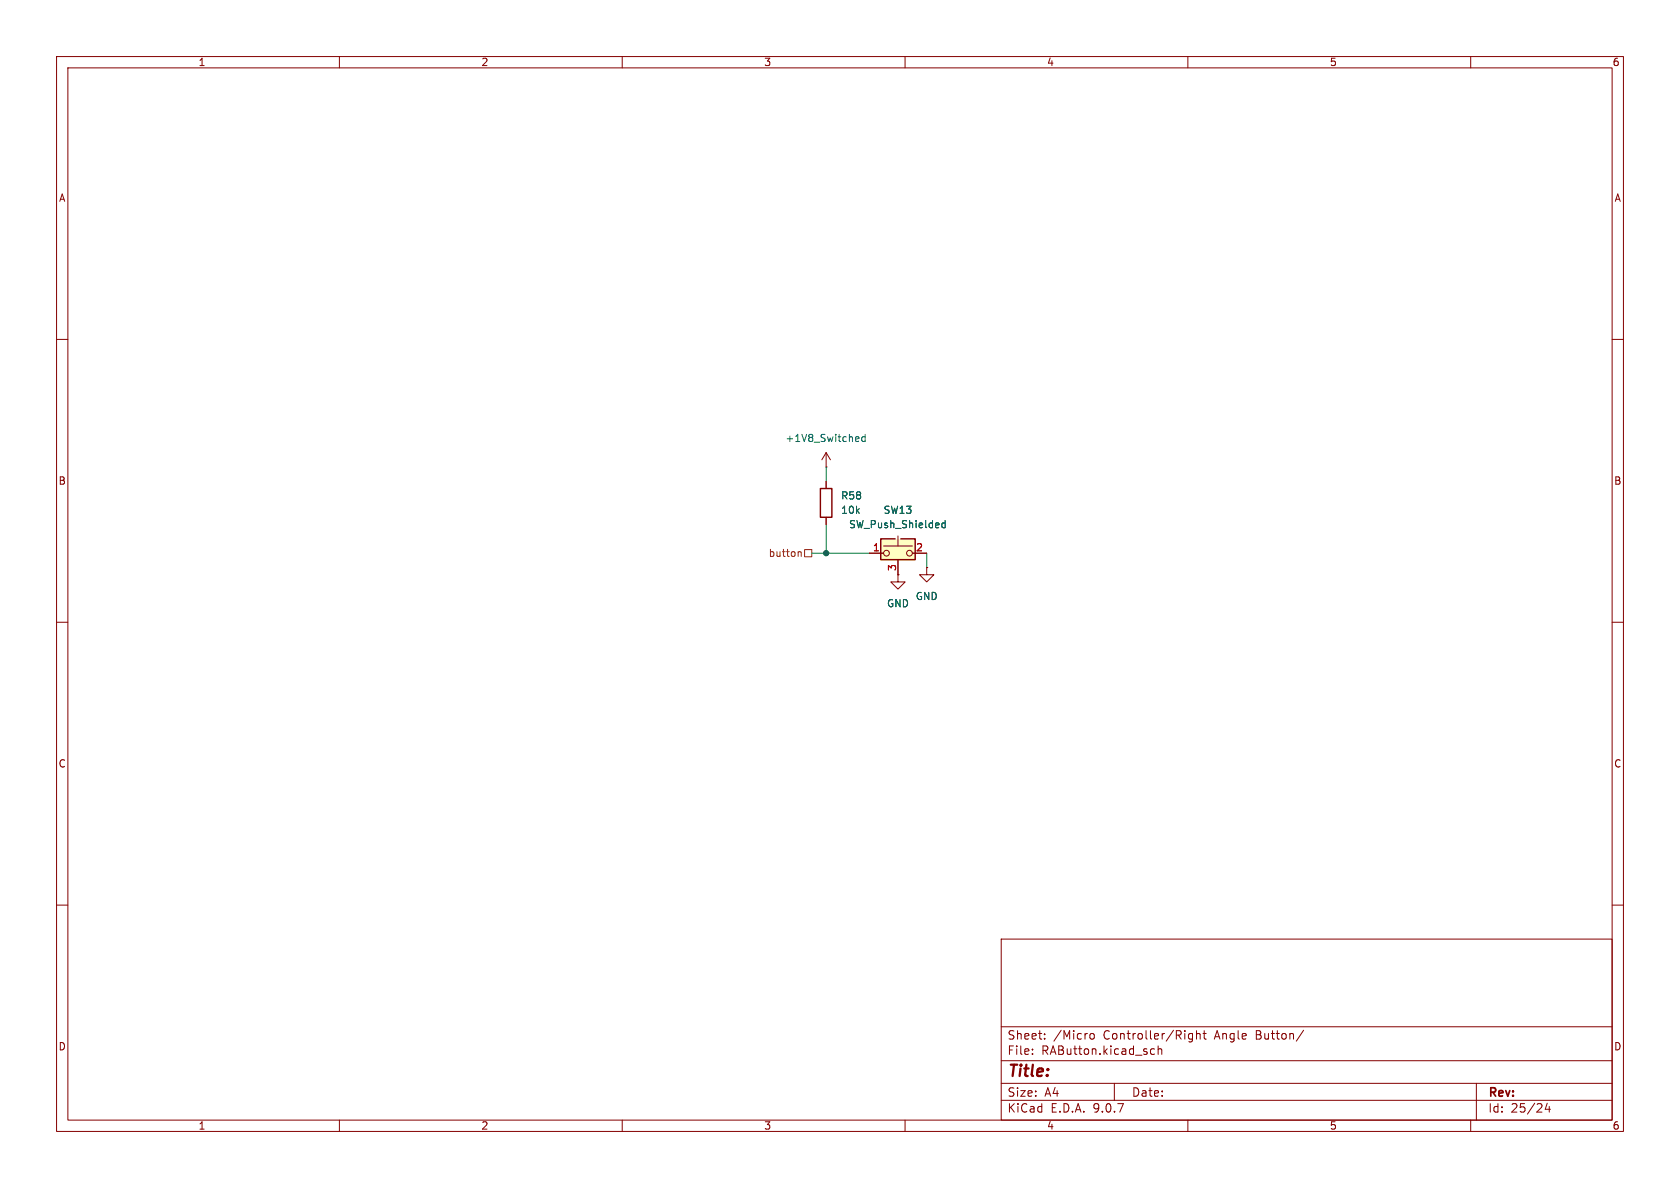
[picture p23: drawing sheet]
<svg xmlns="http://www.w3.org/2000/svg" width="297mm" height="210mm" viewBox="0 0 297 210" stroke-linecap="round" stroke-linejoin="round" font-family="sans-serif">
<defs><g id="words">
<text font-size="2.8" fill="#840000" x="178" y="190.9">Title:</text>
<g font-size="2.1" fill="#840000">
<text x="178" y="184">Sheet:</text>
<text x="186.2" y="184">/Micro</text>
<text x="195.1" y="184">Controller/Right</text>
<text x="214.9" y="184">Angle</text>
<text x="222.3" y="184">Button/</text>
<text x="178" y="186.7">File:</text>
<text x="184.1" y="186.7">RAButton.kicad_sch</text>
<text x="178" y="196.9">KiCad</text>
<text x="178" y="194.1">Size:</text>
<text x="184.7" y="194.1">A4</text>
<text x="185.7" y="196.9">E.D.A.</text>
<text x="193.3" y="196.9">9.0.7</text>
<text x="200" y="194.1">Date:</text>
<text x="263" y="194.3">Rev:</text>
<text x="263" y="196.9">Id:</text>
<text x="267.1" y="196.9">25/24</text>
</g>
<g font-size="1.8" fill="#840000">
<text x="35" y="11.9">1</text>
<text x="85" y="11.9">2</text>
<text x="135" y="11.9">3</text>
<text x="185" y="11.9">4</text>
<text x="235" y="11.9">5</text>
<text x="285" y="11.9">6</text>
<text x="10.3" y="35.9">A</text>
<text x="285.3" y="35.9">A</text>
<text x="10.3" y="85.9">B</text>
<text x="285.3" y="85.9">B</text>
<text x="10.3" y="135.9">C</text>
<text x="285.3" y="135.9">C</text>
<text x="10.3" y="185.9">D</text>
<text x="285.3" y="185.9">D</text>
<text x="35" y="199.9">1</text>
<text x="85" y="199.9">2</text>
<text x="135" y="199.9">3</text>
<text x="185" y="199.9">4</text>
<text x="235" y="199.9">5</text>
<text x="285" y="199.9">6</text>
</g>
<g font-size="1.8" fill="#006464">
<text x="138.8" y="78.3">+1V8_Switched</text>
<text x="148.6" y="88.5">R58</text>
<text x="148.6" y="91">10k</text>
<text x="150" y="93.6">SW_Push_Shielded</text>
<text x="156.1" y="91">SW13</text>
<text x="156.7" y="107.5">GND</text>
<text x="161.8" y="106.3">GND</text>
</g>
<text font-size="1.8" fill="#725600" x="135.8" y="98.7">button</text>
<g font-size="1.8" fill="#a90000">
<text x="154.2" y="97.5">1</text>
<text x="158.5" y="101" transform="rotate(-90 158.5 101)">3</text>
<text x="161.9" y="97.5">2</text>
</g>
</g></defs>
<g fill="none" stroke="#840000" stroke-width=".18">
<path d="M10 10h277v190h-277zM12 12h273v186h-273zM60 10v2M110 10v2M160 10v2M210 10v2M260 10v2M10 60h2M285 60h2M146 82.6h.1M146 80l-.7 1.3M146 80l.8 1.3"/>
<path d="M146 80v2.6M146 85.1v1.3M146 91.4v1.3M10 110h2M285 110h2M10 160h2M177 166h108v32h-108zM285 160h2M60 198v2M110 198v2M160 198v2M177 194.5h108"/>
<path d="M177 191.5h108M177 187.5h108M177 181.5h108M182.5 186.3v.1M182.5 185.5v.1M184.7 183.6v.1M184.7 182.8v.1M192.8 182.8l.4-.1 .3 .3v.4l-.3 .3-.4-.1-.1-.2v-.4zM197 191.5v3M203.5 186.3l.2 .1 .4-.1M204.1 185.5l-.4-.1-.2 .1M204.7 185.5l.3-.1 .3 .1 .1 .9"/>
<path d="M204.7 184.9v1.5M210 198v2M210.2 182.8h.6M210.2 183.6h.6M210.8 182.7v1.2l-.3 .3-.3-.1M211.5 182.8l.2-.1 .4 .1 .1 .9M211.5 182.2v1.5M212.7 182.7h.5M212.9 182.2v1.3l.3 .2M230.5 182.1l-1.3 2M260 198v2M261 191.5v6.5"/>
<path d="M273.5 195l-.3 1.1h.9M273.9 195.6v1"/>
</g>
<path d="M151.4 77.2l.4 .1 .1 .2-.6 .1M151.8 78h-.4M152.9 77.3l-.3-.1-.3 .2 .2 .6h.4M152.9 76.8v1.2" fill="none" stroke="#006464" stroke-width=".18"/>
<path d="M145 86.4h2.1v5h-2.1z" fill="none" stroke="#840000" stroke-width=".25"/>
<path d="M155.7 95.3h6.1v3.8h-6.1z" fill="#ffffc2"/>
<g fill="none" stroke="#840000" stroke-width=".18">
<path d="M146 85.1v1.3M146 91.4v1.3M153.7 97.8h2.5M156.2 96.5h5.1M158.7 94.7v1.8M158.7 99.1v2.5M161.3 97.8h2.5M158.7 101.6v1.3h1.3l-1.3 1.2-1.2-1.2h1.2M158.7 101.6h.1M163.8 100.3v1.3h1.3l-1.3 1.3-1.2-1.3h1.2M163.8 100.3h.1"/>
<circle cx="156.7" cy="97.8" r=".51"/>
<circle cx="160.8" cy="97.8" r=".51"/>
</g>
<path d="M158.2 95.3h-2.5v3.6h6.1v-3.6h-2.5" fill="none" stroke="#840000" stroke-width=".25"/>
<path d="M167.1 92v1.3M167.1 92.5l-.4-.1-.2 .3 .1 .5h.5" fill="none" stroke="#006464" stroke-width=".18"/>
<path d="M141.2 97.6h.4v.8M142.2 97.2h1.3v1.2h-1.3z" fill="none" stroke="#725600" stroke-width=".18"/>
<path d="M143.5 97.8h10.2M146 82.6v2.5M146 92.7v5.1M163.8 97.8v2.5" fill="none" stroke="#009600" stroke-width=".18"/>
<circle cx="146" cy="97.8" r=".46" fill="#009600" stroke="#009600" stroke-width=".18"/>
<use href="#words"/>
</svg>
